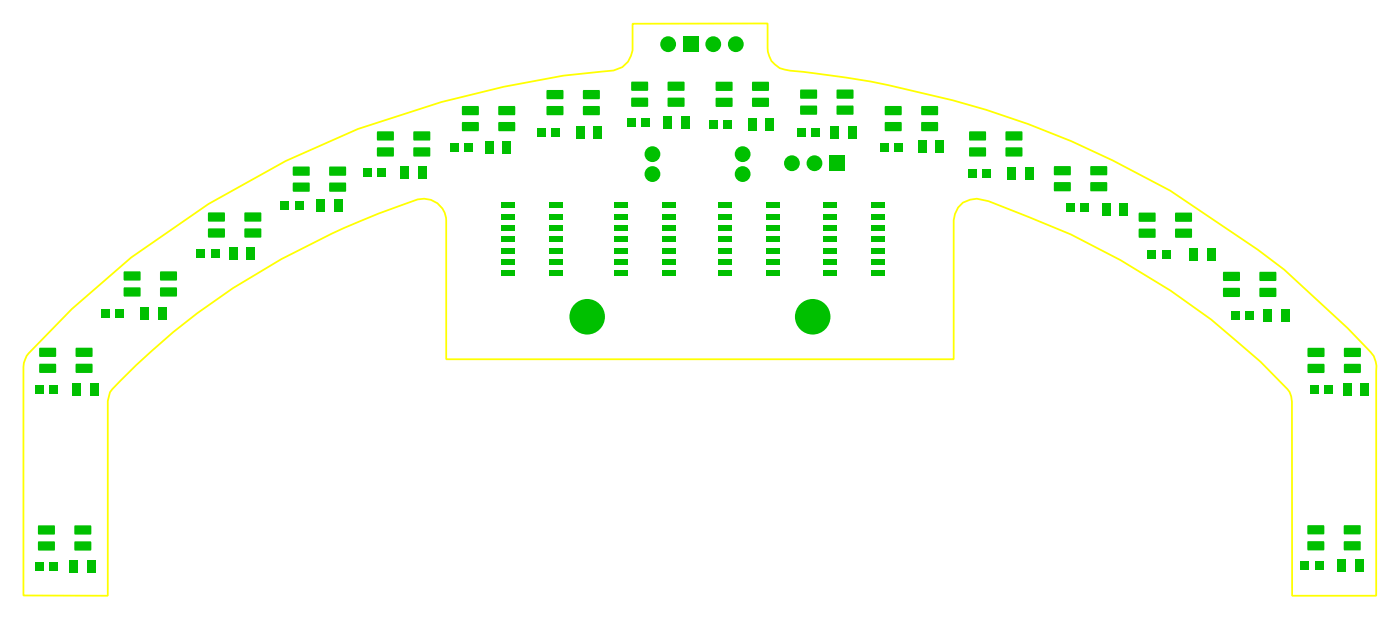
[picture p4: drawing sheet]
<svg xmlns="http://www.w3.org/2000/svg" width="158mm" height="70mm" viewBox="0 0 158 70" stroke-linecap="round" stroke-linejoin="round" font-family="sans-serif">
<g fill="#00c000">
<path d="M8.5 41l1.8-.1 .1 .1v.9h-1.8l-.1-.1z" fill-rule="evenodd"/>
<path d="M4.4 41l1.8-.1 .1 .1v.9h-1.8l-.1-.1z" fill-rule="evenodd"/>
<path d="M4.4 39.2l1.8-.1 .1 .1v.9h-1.8l-.1-.1z" fill-rule="evenodd"/>
<path d="M8.5 39.2l1.8-.1 .1 .1v.9h-1.8l-.1-.1z" fill-rule="evenodd"/>
<path d="M18 32.4l1.8-.1 .1 .1v.9h-1.8l-.1-.1z" fill-rule="evenodd"/>
<path d="M13.9 32.4l1.8-.1 .1 .1v.9h-1.8l-.1-.1z" fill-rule="evenodd"/>
<path d="M13.9 30.6l1.9-.1v1h-1.8z" fill-rule="evenodd"/>
<path d="M18 30.6l1.9-.1v1h-1.8z" fill-rule="evenodd"/>
<path d="M27.6 25.7h1.8v1h-1.8z" fill-rule="evenodd"/>
<path d="M23.5 25.7h1.8v1h-1.8z" fill-rule="evenodd"/>
<path d="M23.5 23.9h1.8v1h-1.8z" fill-rule="evenodd"/>
<path d="M27.6 23.9h1.8v1h-1.8z" fill-rule="evenodd"/>
<path d="M37.1 20.6h1.8l.1 .9h-1.9z" fill-rule="evenodd"/>
<path d="M33 20.6h1.8l.1 .9h-1.9z" fill-rule="evenodd"/>
<path d="M33 18.8h1.8l.1 .9h-1.9z" fill-rule="evenodd"/>
<path d="M37.1 18.8h1.8l.1 .9h-1.9z" fill-rule="evenodd"/>
<path d="M46.6 16.6h1.8l.1 .1-.1 .9h-1.8z" fill-rule="evenodd"/>
<path d="M42.5 16.6h1.8l.1 .1-.1 .9h-1.8z" fill-rule="evenodd"/>
<path d="M42.5 14.8h1.8v1h-1.8z" fill-rule="evenodd"/>
<path d="M46.6 14.8h1.8v1h-1.8z" fill-rule="evenodd"/>
<path d="M56.1 13.8l1.9-.1v.1v.9l-1.8 .1-.1-.2z" fill-rule="evenodd"/>
<path d="M52 13.8l1.9-.1v.1v.9l-1.8 .1-.1-.2z" fill-rule="evenodd"/>
<path d="M52 12l1.9-.1v.1v.9l-1.8 .1-.1-.2z" fill-rule="evenodd"/>
<path d="M56.1 12l1.9-.1v.1v.9l-1.8 .1-.1-.2z" fill-rule="evenodd"/>
<path d="M65.7 12l1.8-.1v1h-1.8z" fill-rule="evenodd"/>
<path d="M61.6 12l1.8-.1 .1 .1-.1 .9-1.8 .1-.1-.2z" fill-rule="evenodd"/>
<path d="M61.6 10.2l1.8-.1 .1 .1-.1 .9-1.8 .1-.1-.2z" fill-rule="evenodd"/>
<path d="M65.7 10.2l1.8-.1v1h-1.8l-.1-.1z" fill-rule="evenodd"/>
<path d="M75.2 11h1.8l.1 1h-1.8l-.1-.1z" fill-rule="evenodd"/>
<path d="M71.1 11h1.8l.1 1h-1.8l-.1-.1z" fill-rule="evenodd"/>
<path d="M71.1 9.2h1.8l.1 1h-1.8l-.1-.1z" fill-rule="evenodd"/>
<path d="M75.2 9.2h1.8l.1 1h-1.8l-.1-.1z" fill-rule="evenodd"/>
<path d="M84.7 11h1.9v1h-1.9z" fill-rule="evenodd"/>
<path d="M80.6 11h1.9v1h-1.9z" fill-rule="evenodd"/>
<path d="M80.6 9.2h1.9v1h-1.9z" fill-rule="evenodd"/>
<path d="M84.7 9.2h1.9v1h-1.9z" fill-rule="evenodd"/>
<path d="M94.2 11.9h1.9v.1v.9h-1.8z" fill-rule="evenodd"/>
<path d="M90.1 11.9h1.9v.1v.9h-1.8z" fill-rule="evenodd"/>
<path d="M90.1 10.1h1.9v.1v.9h-1.8z" fill-rule="evenodd"/>
<path d="M94.2 10.1h1.9v.1v.9h-1.8z" fill-rule="evenodd"/>
<path d="M103.8 13.8l1.8-.1v1l-1.8 .1-.1-.2z" fill-rule="evenodd"/>
<path d="M99.7 13.8l1.8-.1v1h-1.8z" fill-rule="evenodd"/>
<path d="M99.7 12l1.8-.1v1h-1.8z" fill-rule="evenodd"/>
<path d="M103.8 12l1.8-.1v1l-1.8 .1-.1-.2z" fill-rule="evenodd"/>
<path d="M113.3 16.6h1.8v1h-1.8l-.1-.1z" fill-rule="evenodd"/>
<path d="M109.2 16.6h1.8v1h-1.8l-.1-.1z" fill-rule="evenodd"/>
<path d="M109.2 14.8h1.8v1h-1.8l-.1-.1z" fill-rule="evenodd"/>
<path d="M113.3 14.8h1.8v1h-1.8l-.1-.1z" fill-rule="evenodd"/>
<path d="M122.8 20.5h1.9v1h-1.9z" fill-rule="evenodd"/>
<path d="M118.7 20.5h1.9v1h-1.9z" fill-rule="evenodd"/>
<path d="M118.7 18.7h1.9v1h-1.9z" fill-rule="evenodd"/>
<path d="M122.8 18.7h1.9v1h-1.9z" fill-rule="evenodd"/>
<path d="M132.4 25.8l1.8-.1 .1 .1-.1 .9h-1.8l-.1-.1z" fill-rule="evenodd"/>
<path d="M128.3 25.8l1.8-.1 .1 .1-.1 .9h-1.8l-.1-.1z" fill-rule="evenodd"/>
<path d="M128.3 24l1.8-.1 .1 .1-.1 .9h-1.8l-.1-.1z" fill-rule="evenodd"/>
<path d="M132.4 24l1.8-.1 .1 .1-.1 .9h-1.8l-.1-.1z" fill-rule="evenodd"/>
<path d="M141.9 32.4h1.8l.1 .1-.1 .9h-1.8l-.1-.1z" fill-rule="evenodd"/>
<path d="M137.8 32.4h1.8l.1 .1-.1 .9h-1.8l-.1-.1z" fill-rule="evenodd"/>
<path d="M137.8 30.6h1.8l.1 .1-.1 .9h-1.8l-.1-.1z" fill-rule="evenodd"/>
<path d="M141.9 30.6h1.8l.1 .1-.1 .9h-1.8l-.1-.1z" fill-rule="evenodd"/>
<path d="M151.4 41l1.8-.1 .1 .1v.9h-1.9z" fill-rule="evenodd"/>
<path d="M147.3 41l1.8-.1 .1 .1v.9h-1.9z" fill-rule="evenodd"/>
<path d="M147.3 39.2l1.8-.1 .1 .1v.9h-1.9z" fill-rule="evenodd"/>
<path d="M151.4 39.2l1.8-.1 .1 .1v.9h-1.9z" fill-rule="evenodd"/>
<path d="M8.1 43.1h1v1.4h-1z" fill-rule="evenodd"/>
<path d="M10.1 43.1h1v1.4h-1z" fill-rule="evenodd"/>
<path d="M3.9 43.3h1v1h-1z" fill-rule="evenodd"/>
<path d="M5.5 43.3h1v1h-1z" fill-rule="evenodd"/>
<path d="M15.8 34.6h1v1.4h-1z" fill-rule="evenodd"/>
<path d="M17.8 34.6h1v1.4h-1z" fill-rule="evenodd"/>
<path d="M11.4 34.7h.9v1h-.9z" fill-rule="evenodd"/>
<path d="M13 34.7h.9v1h-.9z" fill-rule="evenodd"/>
<path d="M25.8 27.8h.9v1.4h-.9z" fill-rule="evenodd"/>
<path d="M27.8 27.8h.9v1.4h-.9z" fill-rule="evenodd"/>
<path d="M22.2 28h.9v1h-.9z" fill-rule="evenodd"/>
<path d="M23.8 28h.9v1h-.9z" fill-rule="evenodd"/>
<path d="M35.6 22.4h1v1.5h-1z" fill-rule="evenodd"/>
<path d="M37.6 22.4h1v1.5h-1z" fill-rule="evenodd"/>
<path d="M31.6 22.7h.9v1h-.9z" fill-rule="evenodd"/>
<path d="M33.2 22.7h.9v1h-.9z" fill-rule="evenodd"/>
<path d="M45.1 18.7h.9v1.5h-.9z" fill-rule="evenodd"/>
<path d="M47.1 18.7h.9v1.5h-.9z" fill-rule="evenodd"/>
<path d="M40.9 18.9h.9v1h-.9z" fill-rule="evenodd"/>
<path d="M42.5 18.9h.9v1h-.9z" fill-rule="evenodd"/>
<path d="M54.6 15.9h1v1.4h-1z" fill-rule="evenodd"/>
<path d="M56.6 15.9h1v1.4h-1z" fill-rule="evenodd"/>
<path d="M50.7 16.1h.9v1h-.9z" fill-rule="evenodd"/>
<path d="M52.3 16.1h.9v1h-.9z" fill-rule="evenodd"/>
<path d="M64.9 14.1h.9v1.5h-.9z" fill-rule="evenodd"/>
<path d="M66.9 14.1h.9v1.5h-.9z" fill-rule="evenodd"/>
<path d="M60.5 14.3h.9v1h-.9z" fill-rule="evenodd"/>
<path d="M62.1 14.3h.9v1h-.9z" fill-rule="evenodd"/>
<path d="M74.7 13.1h1v1.4h-1z" fill-rule="evenodd"/>
<path d="M76.7 13.1h1v1.4h-1z" fill-rule="evenodd"/>
<path d="M70.6 13.3h.9v1h-.9z" fill-rule="evenodd"/>
<path d="M72.2 13.3h.9v1h-.9z" fill-rule="evenodd"/>
<path d="M84.2 13.2h1v1.5h-1z" fill-rule="evenodd"/>
<path d="M86.2 13.2h1v1.5h-1z" fill-rule="evenodd"/>
<path d="M79.9 13.5h.9v1h-.9z" fill-rule="evenodd"/>
<path d="M81.5 13.5h.9v1h-.9z" fill-rule="evenodd"/>
<path d="M93.5 14.2h1v1.4h-1z" fill-rule="evenodd"/>
<path d="M95.5 14.2h1v1.4h-1z" fill-rule="evenodd"/>
<path d="M89.8 14.4h.9v1h-.9z" fill-rule="evenodd"/>
<path d="M91.4 14.4h.9v1h-.9z" fill-rule="evenodd"/>
<path d="M103.4 15.8h.9v1.4h-.9z" fill-rule="evenodd"/>
<path d="M105.4 15.8h.9v1.4h-.9z" fill-rule="evenodd"/>
<path d="M99.1 16.1h1v1h-1z" fill-rule="evenodd"/>
<path d="M100.7 16.1h1v1h-1z" fill-rule="evenodd"/>
<path d="M113.5 18.8h.9v1.4h-.9z" fill-rule="evenodd"/>
<path d="M115.5 18.8h.9v1.4h-.9z" fill-rule="evenodd"/>
<path d="M109.1 19h.9v1h-.9z" fill-rule="evenodd"/>
<path d="M110.7 19h.9v1h-.9z" fill-rule="evenodd"/>
<path d="M124.1 22.8h1v1.5h-1z" fill-rule="evenodd"/>
<path d="M126.1 22.8h1v1.5h-1z" fill-rule="evenodd"/>
<path d="M120.1 22.8h.9v1h-.9z" fill-rule="evenodd"/>
<path d="M121.7 22.8h.9v1h-.9z" fill-rule="evenodd"/>
<path d="M133.9 27.8h1v1.5h-1z" fill-rule="evenodd"/>
<path d="M135.9 27.8h1v1.5h-1z" fill-rule="evenodd"/>
<path d="M129.3 28.1h.9v1h-.9z" fill-rule="evenodd"/>
<path d="M130.9 28.1h.9v1h-.9z" fill-rule="evenodd"/>
<path d="M142.3 34.8h.9v1.4h-.9z" fill-rule="evenodd"/>
<path d="M144.3 34.8h.9v1.4h-.9z" fill-rule="evenodd"/>
<path d="M138.7 35h.9v1h-.9z" fill-rule="evenodd"/>
<path d="M140.3 35h.9v1h-.9z" fill-rule="evenodd"/>
<path d="M151.3 43.1h.9v1.4h-.9z" fill-rule="evenodd"/>
<path d="M153.3 43.1h.9v1.4h-.9z" fill-rule="evenodd"/>
<path d="M147.6 43.3h.9v1h-.9z" fill-rule="evenodd"/>
<path d="M149.2 43.3h.9v1h-.9z" fill-rule="evenodd"/>
<path d="M61.9 22.8h1.5v.6h-1.5z" fill-rule="evenodd"/>
<path d="M61.9 24.1h1.5v.6h-1.5z" fill-rule="evenodd"/>
<path d="M61.9 25.3h1.5v.6h-1.5z" fill-rule="evenodd"/>
<path d="M61.9 26.6h1.5v.6h-1.5z" fill-rule="evenodd"/>
<path d="M61.9 27.9h1.5v.6h-1.5z" fill-rule="evenodd"/>
<path d="M61.9 29.1h1.5v.6h-1.5z" fill-rule="evenodd"/>
<path d="M61.9 30.4h1.5v.6h-1.5z" fill-rule="evenodd"/>
<path d="M56.5 30.4h1.5v.6h-1.5z" fill-rule="evenodd"/>
<path d="M56.5 29.1h1.5v.6h-1.5z" fill-rule="evenodd"/>
<path d="M56.5 27.9h1.5v.6h-1.5z" fill-rule="evenodd"/>
<path d="M56.5 26.6h1.5v.6h-1.5z" fill-rule="evenodd"/>
<path d="M56.5 25.3h1.5v.6h-1.5z" fill-rule="evenodd"/>
<path d="M56.5 24.1h1.5v.6h-1.5z" fill-rule="evenodd"/>
<path d="M56.5 22.8h1.5v.6h-1.5z" fill-rule="evenodd"/>
<path d="M74.6 22.8h1.6v.6h-1.6z" fill-rule="evenodd"/>
<path d="M74.6 24.1h1.6v.6h-1.6z" fill-rule="evenodd"/>
<path d="M74.6 25.3h1.6v.6h-1.6z" fill-rule="evenodd"/>
<path d="M74.6 26.6h1.6v.6h-1.6z" fill-rule="evenodd"/>
<path d="M74.6 27.9h1.6v.6h-1.6z" fill-rule="evenodd"/>
<path d="M74.6 29.1h1.6v.6h-1.6z" fill-rule="evenodd"/>
<path d="M74.6 30.4h1.6v.6h-1.6z" fill-rule="evenodd"/>
<path d="M69.2 30.4h1.6v.6h-1.6z" fill-rule="evenodd"/>
<path d="M69.2 29.1h1.6v.6h-1.6z" fill-rule="evenodd"/>
<path d="M69.2 27.9h1.6v.6h-1.6z" fill-rule="evenodd"/>
<path d="M69.2 26.6h1.6v.6h-1.6z" fill-rule="evenodd"/>
<path d="M69.2 25.3h1.6v.6h-1.6z" fill-rule="evenodd"/>
<path d="M69.2 24.1h1.6v.6h-1.6z" fill-rule="evenodd"/>
<path d="M69.2 22.8h1.6v.6h-1.6z" fill-rule="evenodd"/>
<path d="M86.3 22.8h1.5v.6h-1.5z" fill-rule="evenodd"/>
<path d="M86.3 24.1h1.5v.6h-1.5z" fill-rule="evenodd"/>
<path d="M86.3 25.3h1.5v.6h-1.5z" fill-rule="evenodd"/>
<path d="M86.3 26.6h1.5v.6h-1.5z" fill-rule="evenodd"/>
<path d="M86.3 27.9h1.5v.6h-1.5z" fill-rule="evenodd"/>
<path d="M86.3 29.1h1.5v.6h-1.5z" fill-rule="evenodd"/>
<path d="M86.3 30.4h1.5v.6h-1.5z" fill-rule="evenodd"/>
<path d="M80.9 30.4h1.5v.6h-1.5z" fill-rule="evenodd"/>
<path d="M80.9 29.1h1.5v.6h-1.5z" fill-rule="evenodd"/>
<path d="M80.9 27.9h1.5v.6h-1.5z" fill-rule="evenodd"/>
<path d="M80.9 26.6h1.5v.6h-1.5z" fill-rule="evenodd"/>
<path d="M80.9 25.3h1.5v.6h-1.5z" fill-rule="evenodd"/>
<path d="M80.9 24.1h1.5v.6h-1.5z" fill-rule="evenodd"/>
<path d="M80.9 22.8h1.5v.6h-1.5z" fill-rule="evenodd"/>
<path d="M98.1 22.8h1.6v.6h-1.6z" fill-rule="evenodd"/>
<path d="M98.1 24.1h1.6v.6h-1.6z" fill-rule="evenodd"/>
<path d="M98.1 25.3h1.6v.6h-1.6z" fill-rule="evenodd"/>
<path d="M98.1 26.6h1.6v.6h-1.6z" fill-rule="evenodd"/>
<path d="M98.1 27.9h1.6v.6h-1.6z" fill-rule="evenodd"/>
<path d="M98.1 29.1h1.6v.6h-1.6z" fill-rule="evenodd"/>
<path d="M98.1 30.4h1.6v.6h-1.6z" fill-rule="evenodd"/>
<path d="M92.7 30.4h1.6v.6h-1.6z" fill-rule="evenodd"/>
<path d="M92.7 29.1h1.6v.6h-1.6z" fill-rule="evenodd"/>
<path d="M92.7 27.9h1.6v.6h-1.6z" fill-rule="evenodd"/>
<path d="M92.7 26.6h1.6v.6h-1.6z" fill-rule="evenodd"/>
<path d="M92.7 25.3h1.6v.6h-1.6z" fill-rule="evenodd"/>
<path d="M92.7 24.1h1.6v.6h-1.6z" fill-rule="evenodd"/>
<path d="M92.7 22.8h1.6v.6h-1.6z" fill-rule="evenodd"/>
<path d="M76.9 4.1h1.8v1.8h-1.8z" fill-rule="evenodd"/>
<path d="M8.4 60.9h1.8l.1 .1v.9h-1.8l-.1-.1z" fill-rule="evenodd"/>
<path d="M4.3 60.9h1.8l.1 .1v.9h-1.8l-.1-.1z" fill-rule="evenodd"/>
<path d="M4.3 59.1h1.8l.1 .1v.9h-1.8l-.1-.1z" fill-rule="evenodd"/>
<path d="M8.4 59.1h1.8l.1 .1v.9h-1.8l-.1-.1z" fill-rule="evenodd"/>
<path d="M151.4 60.9h1.8l.1 .1-.1 .9h-1.8z" fill-rule="evenodd"/>
<path d="M147.3 60.9h1.8l.1 .1-.1 .9h-1.8z" fill-rule="evenodd"/>
<path d="M147.3 59.1h1.8l.1 .1-.1 .9h-1.8z" fill-rule="evenodd"/>
<path d="M151.4 59.1h1.8l.1 .1-.1 .9h-1.8z" fill-rule="evenodd"/>
<path d="M7.9 62.9h.9v1.5h-.9z" fill-rule="evenodd"/>
<path d="M9.9 62.9h.9v1.5h-.9z" fill-rule="evenodd"/>
<path d="M3.9 63.2h1v1h-1z" fill-rule="evenodd"/>
<path d="M5.5 63.2h1v1h-1z" fill-rule="evenodd"/>
<path d="M150.6 62.9h1v1.4h-1z" fill-rule="evenodd"/>
<path d="M152.6 62.9h1v1.4h-1z" fill-rule="evenodd"/>
<path d="M146.5 63.1h1v1h-1z" fill-rule="evenodd"/>
<path d="M148.1 63.1h1v1h-1z" fill-rule="evenodd"/>
<path d="M93.4 17.5h1.8v1.7h-1.8z" fill-rule="evenodd"/>
<circle cx="75.3" cy="5" r=".89"/>
<circle cx="80.3" cy="5" r=".89"/>
<circle cx="82.9" cy="5" r=".89"/>
<circle cx="83.6" cy="17.3" r=".89"/>
<circle cx="73.5" cy="17.3" r=".89"/>
<circle cx="73.5" cy="19.6" r=".89"/>
<circle cx="83.6" cy="19.6" r=".89"/>
<circle cx="66.1" cy="35.6" r="2"/>
<circle cx="91.5" cy="35.6" r="2"/>
<circle cx="91.7" cy="18.4" r=".89"/>
<circle cx="89.2" cy="18.4" r=".89"/>
</g>
<path d="M8.1 34.7l6.7-5.7 8.7-6.1 8.7-4.8 8.1-3.6 9.4-3 7-1.7 6.7-1.3 5.7-.6a2.6 2.6 0 0 0 2.1-2.2v-3l15.3-.1v2.8a2.49 2.49 0 0 0 2.5 2.5 105.8 105.8 0 0 1 31.7 8l4.6 2.1 6.5 3.4 9.8 6.7 3 2.2 7.2 6.6 2.2 2.3a2.63 2.63 0 0 1 1 2.5v25.3h-9.5v-21.8l-.1-.6-.1-.5-.3-.3-3-3.1-2.4-2a78.6 78.6 0 0 0-23.7-14.3l-4.6-1.8a2.86 2.86 0 0 0-3.4 .7l-.3 .8-.2 .7v15.6h-57.1v-15.6a2.53 2.53 0 0 0-3.3-2.4 88.9 88.9 0 0 0-27.5 14.9 66 66 0 0 0-7.1 6.8l-.3 1v21.9h-9.5v-25.7a2.8 2.8 0 0 1 .6-1.6z" fill="none" stroke="#ff0" stroke-width=".2"/>
</svg>
